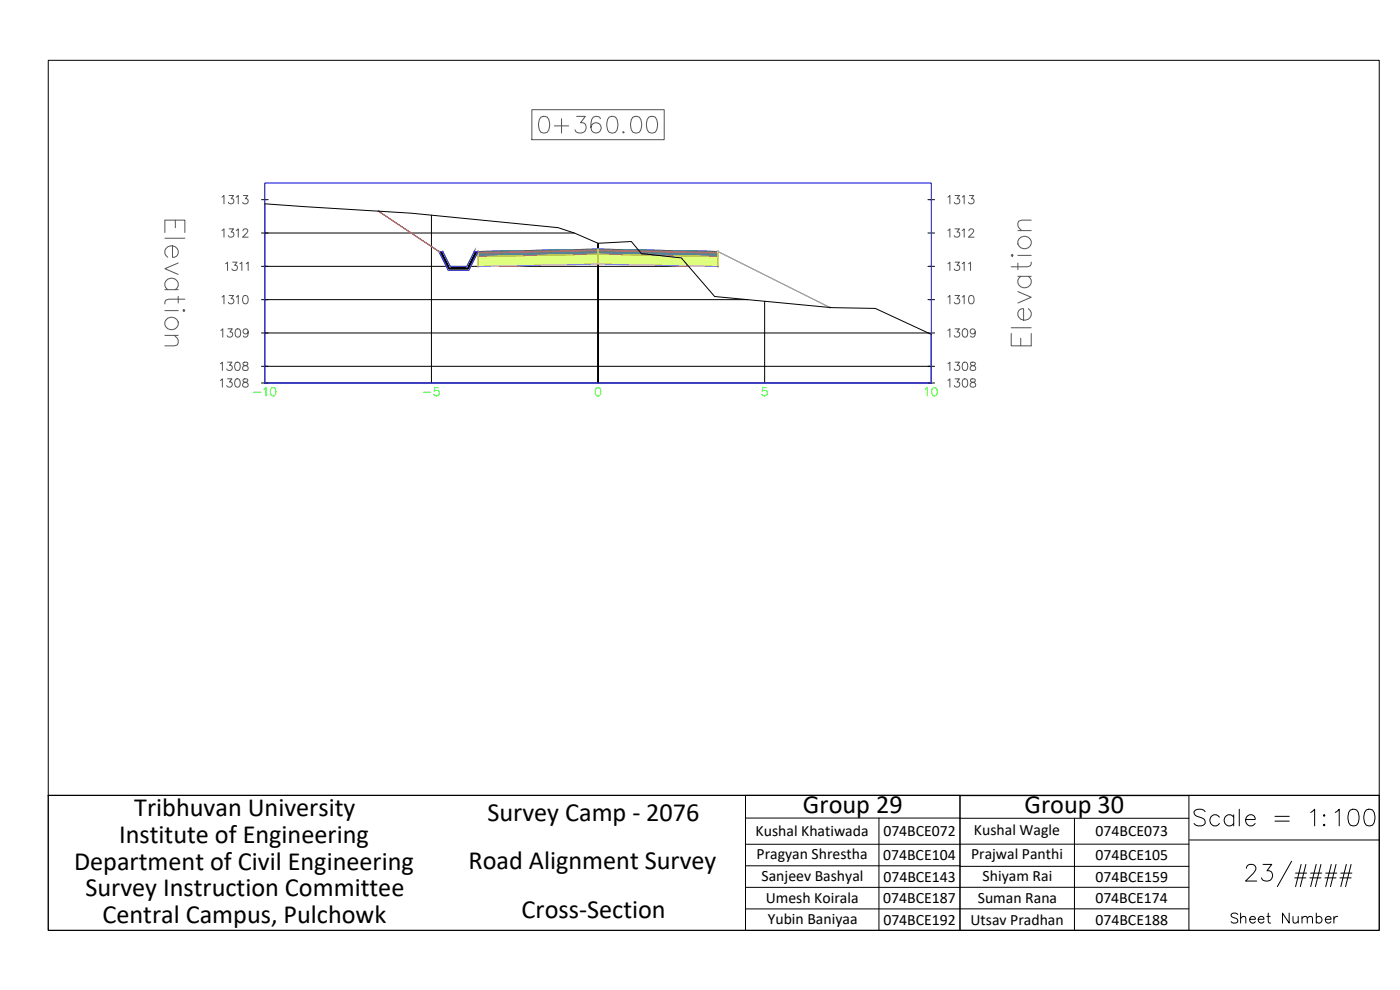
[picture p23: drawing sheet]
<svg xmlns="http://www.w3.org/2000/svg" width="420mm" height="297mm" viewBox="0 0 420 297" stroke-linecap="round" stroke-linejoin="round" font-family="sans-serif">
<defs><g id="words">
<text font-size="8.8" x="357" y="249.1">Scale = 1:100</text>
<g font-size="7.9">
<text x="40.3" y="244.7">Tribhuvan University</text>
<text x="241" y="244">Group 29</text>
<text x="307.5" y="244.1">Group 30</text>
<text x="146.3" y="246.4">Survey Camp - 2076</text>
<text x="35.7" y="252.8">Institute of Engineering</text>
<text x="22.2" y="261">Department of Civil Engineering</text>
<text x="140.6" y="260.7">Road Alignment Survey</text>
<text x="25.6" y="268.9">Survey Instruction Committee</text>
<text x="156.5" y="275.5">Cross-Section</text>
<text x="30.7" y="277.1">Central Campus, Pulchowk</text>
</g>
<text font-size="6.6" x="368.3" y="278.3">Sheet Number</text>
<g font-size="4.7">
<text x="226.8" y="251">Kushal Khatiwada</text>
<text x="265.1" y="250.9">074BCE072</text>
<text x="292.3" y="250.6">Kushal Wagle</text>
<text x="328.8" y="250.9">074BCE073</text>
<text x="227" y="257.7">Pragyan Shrestha</text>
<text x="291.4" y="257.8">Prajwal Panthi</text>
<text x="265" y="258">074BCE104</text>
<text x="328.8" y="258.1">074BCE105</text>
<text x="228.6" y="264.2">Sanjeev Bashyal</text>
<text x="265.1" y="264.5">074BCE143</text>
<text x="294.9" y="264.3">Shiyam Rai</text>
<text x="328.8" y="264.6">074BCE159</text>
<text x="229.8" y="271.1">Umesh Koirala</text>
<text x="265.1" y="271">074BCE187</text>
<text x="293.5" y="271">Suman Rana</text>
<text x="328.7" y="271">074BCE174</text>
<text x="230.4" y="277.1">Yubin Baniyaa</text>
<text x="265.1" y="277.4">074BCE192</text>
<text x="291.3" y="277.5">Utsav Pradhan</text>
<text x="328.8" y="277.4">074BCE188</text>
</g>
</g></defs>
<!-- layer: C-ROAD-SCTN-VIEW -->
<g fill="none" stroke="#545454" stroke-width=".3">
<path d="M159.6 32.9h39.7v9h-39.7zM162.3 35.1a1.63 1.63 0 0 1 2.4 .8 4.1 4.1 0 0 1-.5 3.8 1.63 1.63 0 0 1-2.3-.7 4.2 4.2 0 0 1 .4-3.9zM166.4 37.8h4.3M168.5 35.6v4.3M173.1 34.9h2.6l-1.5 1.9a1.61 1.61 0 0 1 1.7 1.9 1.61 1.61 0 0 1-2.1 1.2l-.7-.2-.5-.7M180.2 35.6a1.49 1.49 0 0 0-2.2-.5 4.6 4.6 0 0 0-.4 4.1 1.55 1.55 0 0 0 2.5 .2 1.55 1.55 0 0 0-.6-2.5 1.55 1.55 0 0 0-2.2 1.3M182.8 35.1a1.63 1.63 0 0 1 2.4 .8 4.1 4.1 0 0 1-.5 3.8 1.63 1.63 0 0 1-2.4-.7 4.2 4.2 0 0 1 .5-3.9zM187.1 39.4l-.2 .3 .2 .2 .2-.2M190 35.1a1.63 1.63 0 0 1 2.3 .8 4.1 4.1 0 0 1-.4 3.8 1.63 1.63 0 0 1-2.4-.7 4.2 4.2 0 0 1 .5-3.9zM194.7 35.1a1.63 1.63 0 0 1 2.4 .8 4.1 4.1 0 0 1-.5 3.8 1.63 1.63 0 0 1-2.4-.7 4.2 4.2 0 0 1 .5-3.9zM66.6 59.1l.6-.4v2.5M68.8 58.7h1.3l-.7 .9a.83 .83 0 0 1 .6 1.4 .83 .83 0 0 1-1.5-.3"/>
<path d="M70.9 59.1l.6-.4v2.5M73 58.7h1.4l-.8 .9a.83 .83 0 0 1 .7 1.4 .83 .83 0 0 1-1.5-.3M284.5 59.1l.6-.4v2.5M286.6 58.7h1.3l-.7 .9a.83 .83 0 0 1 .6 1.4 .83 .83 0 0 1-1.4-.3M288.8 59.1l.6-.4v2.5M290.9 58.7h1.3l-.7 .9a.83 .83 0 0 1 .6 1.4 .83 .83 0 0 1-1.4-.3M49.5 69.8v-3.7h6v3.7M49.5 71.5h6M51.8 73.8v3.4a1.72 1.72 0 0 0 1.8-1.7 1.72 1.72 0 0 0-1.8-1.7 1.89 1.89 0 0 0-2.2 1.1 1.89 1.89 0 0 0 .7 2.3M52.6 66.1v2.2M53.5 78.9l-4 1.7 4 1.7M66.6 69.1l.6-.4v2.5"/>
<path d="M67.7 79.1l.6-.4v2.5M68.8 68.7h1.3l-.7 .9a.83 .83 0 0 1 .6 1.4 .83 .83 0 0 1-1.5-.3M69.8 78.7h1.3l-.7 .9a.83 .83 0 0 1 .7 1.3 .83 .83 0 0 1-1.5-.2M70.9 69.1l.6-.4v2.5M72 79.1l.6-.4v2.5M72.9 69.3l.5-.6 .8 .2a.76 .76 0 0 1-.2 1.1l-1.2 1.2h1.7M73.9 79.1l.6-.4v2.5M284.5 79.1l.6-.4v2.5M284.5 69.1l.6-.4v2.5M286.6 78.7h1.3l-.7 .9a.83 .83 0 0 1 .6 1.3 .83 .83 0 0 1-1.4-.2M286.6 68.7h1.3l-.7 .9a.83 .83 0 0 1 .6 1.4 .83 .83 0 0 1-1.4-.3M288.8 79.1l.6-.4v2.5"/>
<path d="M288.8 69.1l.6-.4v2.5M290.7 79.1l.6-.4v2.5M290.8 69.3l.5-.6 .8 .2a.78 .78 0 0 1-.2 1.1l-1.2 1.2h1.6M303.8 76.3l.3 .3-.3 .3-.3-.3zM305.5 78.9v2M305.5 76.6h4M305.5 69.2h4M309.5 78.6l-.3 1.2-.9 .3h-4.8M309.5 66.1h-2.9l-.8 .2-.3 .6v.9l1.1 1.4M49.5 86.9h4M49.5 93.2h4M50.3 86.9a1.98 1.98 0 0 1 .6-3.4 1.98 1.98 0 0 1 2.6 2.3l-.9 1.1"/>
<path d="M53.5 88.9v2M54.9 93.2l.3-.3 .3 .3-.3 .3zM55.5 89.8h-4.9l-.8 .3-.3 1.1M66.3 99.1l.6-.4v2.5M66.6 89.1l.6-.4v2.5M68.4 98.7h1.3l-.7 .9a.83 .83 0 0 1 .6 1.4 .83 .83 0 0 1-1.4-.3M68.8 88.7h1.3l-.7 .9a.84 .84 0 0 1 .6 1.4 .84 .84 0 0 1-1.5-.3M70.9 98.8a.82 .82 0 0 1 1.2 .3 1.26 1.26 0 0 1-.8 2.1 1.61 1.61 0 0 1-.4-2.4zM70.9 89.1l.6-.4v2.5M73.2 88.8a.81 .81 0 0 1 1.2 .3 1.26 1.26 0 0 1-.9 2.1 1.59 1.59 0 0 1-.3-2.4zM74.5 99.5a.78 .78 0 0 1-1.1 .6 .78 .78 0 0 1-.3-1.2 .78 .78 0 0 1 1.3 .1 1.72 1.72 0 0 1-.6 2.2l-.6-.2-.2-.2M284.5 99.1l.6-.4v2.5"/>
<path d="M284.5 89.1l.6-.4v2.5M286.6 98.7h1.3l-.7 .9a.83 .83 0 0 1 .6 1.4 .83 .83 0 0 1-1.4-.3M286.6 88.7h1.3l-.7 .9a.83 .83 0 0 1 .6 1.3 .83 .83 0 0 1-1.4-.2M288.8 89.1l.6-.4v2.5M289.1 98.8a.82 .82 0 0 1 1.2 .3 1.26 1.26 0 0 1-.8 2.1 1.61 1.61 0 0 1-.4-2.4zM291 88.8a.81 .81 0 0 1 1.2 .3 1.26 1.26 0 0 1-.8 2.1 1.61 1.61 0 0 1-.4-2.4zM292.7 99.5a.78 .78 0 0 1-1.1 .6 .78 .78 0 0 1-.3-1.2 .78 .78 0 0 1 1.3 .1 1.72 1.72 0 0 1-.6 2.2l-.6-.2-.1-.2M303.5 98.3h6M305.5 87.5l4 1.7-4 1.7M305.5 82.9h4M306.3 82.9a1.98 1.98 0 0 0 .6 3.4 1.98 1.98 0 0 0 2.6-2.2l-.9-1.2M308.6 92.6a1.98 1.98 0 0 1-.5 3.5 1.98 1.98 0 0 1-2.6-2.3 1.53 1.53 0 0 1 1.7-1.2v3.5"/>
<path d="M49.5 100.6h4M52.3 100.6l1.2 1.5v.8l-.3 .6-.9 .3h-2.8M66.1 114.1l.6-.4v2.5M66.1 109.1l.6-.4v2.5M68.3 113.7h1.3l-.7 .9a.83 .83 0 0 1 .6 1.4 .83 .83 0 0 1-1.5-.3M68.3 108.7h1.3l-.7 .9a.84 .84 0 0 1 .6 1.4 .84 .84 0 0 1-1.5-.3M70.8 113.8a.82 .82 0 0 1 1.2 .3 1.26 1.26 0 0 1-.9 2.1 1.59 1.59 0 0 1-.3-2.4zM70.8 108.8a.82 .82 0 0 1 1.2 .3 1.26 1.26 0 0 1-.9 2.1 1.59 1.59 0 0 1-.3-2.4zM73 113.8a.51 .51 0 0 0 .3 .8 .89 .89 0 0 1 1 .4 .89 .89 0 0 1-.1 1l-.8 .2a.72 .72 0 0 1-.6-.8 .72 .72 0 0 1 .7-.7l.5-.1a.5 .5 0 0 0 .2-.8zM73 108.8a.51 .51 0 0 0 .3 .8 .89 .89 0 0 1 1 .4 .89 .89 0 0 1-.1 1l-.8 .2a.72 .72 0 0 1-.6-.8 .72 .72 0 0 1 .7-.7l.5-.1a.5 .5 0 0 0 .2-.8zM284.5 114.1l.6-.4v2.5M284.5 109.1l.6-.4v2.5"/>
<path d="M286.6 113.7h1.3l-.7 .9a.83 .83 0 0 1 .6 1.4 .83 .83 0 0 1-1.4-.3M286.6 108.7h1.3l-.7 .9a.83 .83 0 0 1 .6 1.4 .83 .83 0 0 1-1.4-.3M289.1 113.8a.82 .82 0 0 1 1.2 .3 1.26 1.26 0 0 1-.8 2.1 1.61 1.61 0 0 1-.4-2.4zM289.1 108.8a.82 .82 0 0 1 1.2 .3 1.26 1.26 0 0 1-.8 2.1 1.61 1.61 0 0 1-.4-2.4zM291.4 113.8a.51 .51 0 0 0 .2 .8 .89 .89 0 0 1 1 .4 .89 .89 0 0 1 0 1l-.9 .2a.72 .72 0 0 1-.6-.8 .72 .72 0 0 1 .8-.7l.4-.1a.51 .51 0 0 0 .3-.8zM291.4 108.8a.51 .51 0 0 0 .2 .8 .9 .9 0 0 1 1 .4 .9 .9 0 0 1 0 1l-.9 .2a.72 .72 0 0 1-.6-.8 .72 .72 0 0 1 .8-.7l.4-.1a.51 .51 0 0 0 .3-.8zM303.5 100.1v3.7h6v-3.7M306.3 101.5v2.3"/>
<circle cx="307.4" cy="72.8" r="1.98"/>
<circle cx="51.5" cy="97.1" r="1.98"/>
</g>
<g fill="none" stroke="#000" stroke-width=".3">
<path d="M78.5 59.9h2M278.5 59.9h2M78.5 79.9h128.2M78.5 69.9h93.8M129.5 64.6v50.3M278.5 79.9h2M278.5 69.9h2M78.5 99.9h202M78.5 89.9h145.9M229.5 90.4v24.5M278.5 89.9h2M78.5 114.9h202"/>
<path d="M78.5 109.9h202M79.5 114.9v-53.7l43.9 2.8 44.1 4.3 5 1.7 7 3 10-.5 3 3.6 12 1.3 10 11.6 35 3.3 13.2 .2 16.8 7.8v14.6M179.5 114.9v-41.9v41.9"/>
</g>
<path d="M79.5 54.9h200v60h-200z" fill="none" stroke="#00f" stroke-width=".3"/>
<path d="M76.1 117.7h2.2M79.2 116.8l.6-.5v2.5M81.5 116.4a.8 .8 0 0 1 1.2 .4 1.26 1.26 0 0 1-.8 2 1.6 1.6 0 0 1-.4-2.4zM127.1 117.7h2.1M131.6 116.3h-1.2l-.1 1.1a.88 .88 0 0 1 1.4 0 .88 .88 0 0 1-.2 1.3 .88 .88 0 0 1-1.3-.4M179 116.4a.81 .81 0 0 1 1.2 .4 1.26 1.26 0 0 1-.8 2 1.59 1.59 0 0 1-.4-2.4zM230.1 116.3h-1.2l-.1 1.1a.88 .88 0 0 1 1.3-.1 .88 .88 0 0 1-.2 1.4 .88 .88 0 0 1-1.3-.4M277.7 116.8l.6-.5v2.5M280 116.4a.81 .81 0 0 1 1.1 .4 1.26 1.26 0 0 1-.8 2 1.59 1.59 0 0 1-.3-2.4z" fill="none" stroke="#0f0" stroke-width=".3"/>
<g fill="#7f9fff" stroke="#7f9fff" stroke-width=".3">
<path d="M167 75l12.5-.2v.2z"/>
<path d="M156 75.5l11-.5h12.5z"/>
<path d="M179.5 74.8l12.5 .2h-12.5z"/>
<path d="M179.5 75h12.5l23.5 .5z"/>
<path d="M143.5 75.5h12.5l11-.5zM143.5 75.5h12.5l-12.5 .2z"/>
<path d="M179.5 75l23.5 .5h12.5zM203 75.5h12.5v.2z"/>
</g>
<path d="M143.5 75.5l36-.7v.2l-36 .7zM179.5 74.8l36 .7v.2l-36-.7z" fill="none" stroke="#5c73b8" stroke-width=".3"/>
<g fill="#ffdf7f" stroke="#ffdf7f" stroke-width=".3">
<path d="M167 75.2l12.5-.2v.2z"/>
<path d="M156 75.7l11-.5h12.5z"/>
<path d="M179.5 75l12.5 .2h-12.5z"/>
<path d="M179.5 75.2h12.5l23.5 .5z"/>
<path d="M143.5 75.7h12.5l11-.5zM143.5 75.7h12.5l-12.5 .3z"/>
<path d="M179.5 75.2l23.5 .5h12.5zM203 75.7h12.5v.3z"/>
</g>
<path d="M143.5 75.7l36-.7v.2l-36 .8zM179.5 75l36 .7v.3l-36-.8z" fill="none" stroke="#b8a15c" stroke-width=".3"/>
<g fill="#4a8395" stroke="#4a8395" stroke-width=".3">
<path d="M143.5 76l36-.8v.8z"/>
<path d="M143.5 76h36v.3z"/>
<path d="M179.5 75.2l36 .8h-36z"/>
<path d="M179.5 76h36v.3z"/>
<path d="M143.5 76v.3h36zM143.5 76.3h36l-36 .7z"/>
<path d="M179.5 76v.3h36zM179.5 76.3h36v.7z"/>
</g>
<path d="M143.5 76l36-.8v1.1l-36 .7zM179.5 75.2l36 .8v1l-36-.7z" fill="none" stroke="#4a7095" stroke-width=".3"/>
<g fill="#dfff7f" stroke="#dfff7f" stroke-width=".3">
<path d="M143.5 77l36-.7v.7z"/>
<path d="M143.5 77h36v2.2z"/>
<path d="M179.5 76.3l36 .7h-36z"/>
<path d="M179.5 77h36v2.2z"/>
<path d="M143.5 77v2.2h36zM143.5 79.2h36l-36 .8z"/>
<path d="M179.5 77v2.2h36zM179.5 79.2h36v.8z"/>
</g>
<path d="M143.5 77l36-.7v2.9l-36 .8zM179.5 76.3l36 .7v3l-36-.8z" fill="none" stroke="#a5dd00" stroke-width=".3"/>
<path d="M179.3 74.5l.4 .5M179.7 74.5l-.4 .5" fill="none" stroke="#0ff" stroke-width=".3"/>
<g fill="none" stroke="#f00" stroke-width=".3">
<circle cx="143.5" cy="75.5" r=".15"/>
<circle cx="215.5" cy="75.5" r=".15"/>
</g>
<g fill="none" stroke="#d0d" stroke-width=".3">
<circle cx="113.6" cy="63.4" r=".15"/>
<circle cx="131.8" cy="75.5" r=".15"/>
<circle cx="132.9" cy="75.5" r=".15"/>
<circle cx="142.4" cy="75.5" r=".15"/>
<circle cx="143.5" cy="76" r=".15"/>
<circle cx="143.5" cy="75.5" r=".15"/>
<circle cx="143.5" cy="77" r=".15"/>
<circle cx="143.5" cy="80" r=".15"/>
<circle cx="179.5" cy="75.2" r=".15"/>
<circle cx="179.5" cy="79.2" r=".15"/>
<circle cx="179.5" cy="75" r=".15"/>
<circle cx="179.5" cy="76.2" r=".15"/>
<circle cx="215.5" cy="77" r=".15"/>
<circle cx="215.5" cy="80" r=".15"/>
<circle cx="215.5" cy="76" r=".15"/>
<circle cx="249.1" cy="92.2" r=".15"/>
</g>
<g fill="none" stroke="#ff7f7f" stroke-width=".3">
<circle cx="143.5" cy="75.7" r=".15"/>
<circle cx="215.5" cy="75.7" r=".15"/>
</g>
<path d="M113.6 63.4l18.1 12.1h1.2l2.2 4.5h5l2.3-4.5 37.1-.7 36 .7 33.6 16.8" fill="none" stroke="#7f9fff" stroke-width=".3"/>
<path d="M143.5 75.5l36-.7 36 .7" fill="none" stroke="#396472" stroke-width=".3"/>
<path d="M143.5 75.7l36-.7 36 .7" fill="none" stroke="#95704a" stroke-width=".3"/>
<path d="M143.5 76l36-.8 36 .8" fill="none" stroke="#b8735c" stroke-width=".3"/>
<path d="M143.5 77l36-.7 36 .7" fill="none" stroke="#b88a5c" stroke-width=".3"/>
<path d="M143.5 80l36-.8 36 .8" fill="none" stroke="#ffdf7f" stroke-width=".3"/>
<path d="M113.6 63.4l18.1 12.1 2.8 5.6h6.2l2.8-5.6M143.5 80l36-.8 36 .8M215.5 75.5l33.6 16.8" fill="none" stroke="#f0f" stroke-width=".3"/>
<path d="M143.5 75.5v4.5M179.5 74.8v4.4M215.5 75.5v4.5" fill="none" stroke="#ff0" stroke-width=".3"/>
<g fill="#000" stroke="#000" stroke-width=".3">
<path d="M131.7 75.5l3.4 4.5-2.2-4.5zM131.7 75.5l3.4 4.5h-1.1z"/>
<path d="M134 80l6.7 1.1 .5-1.1zM134 80l6.7 1.1h-6.2z"/>
<path d="M142.4 75.5l-1.2 4.5 2.3-4.5zM142.4 75.5l-1.2 4.5h-1.1z"/>
</g>
<path d="M131.7 75.5h1.2l2.2 4.5h5l2.3-4.5h1.1l-2.8 5.6h-6.2z" fill="none" stroke="#dd6e00" stroke-width=".3"/>
<g fill="none" stroke="#dcdcdc" stroke-width=".3">
<path d="M131.7 75.3l-.1 .2M131.8 75.3l.1 .2M131.9 75.6h-.2M135 79.8v.2M135.1 79.8l.2 .2M140 79.8v.2M140.1 79.8l.2 .2M215.4 75.3l-.1 .2M215.5 75.3l.1 .2M215.6 75.6h-.2M134.5 81l-.1 .1M134.6 80.9l.1 .2"/>
<path d="M134.7 81.2h-.2M135.2 80.1h-.2M140.2 80.1h-.2M140.6 81l-.1 .1M140.7 80.9l.1 .2M140.8 81.2h-.2"/>
</g>
<path d="M131.7 75.5h1.2l2.2 4.5h5l2.3-4.5h1.1l-2.8 5.6h-6.2z" fill="none" stroke="#007fff" stroke-width=".3"/>
<path d="M113.6 63.4l18.1 12.1" fill="none" stroke="#ff3f00" stroke-width=".3"/>
<path d="M215.5 75.5l33.6 16.8" fill="none" stroke="#7fff7f" stroke-width=".3"/>
<!-- layer: 0 -->
<g fill="none" stroke="#000" stroke-width=".3">
<path d="M14.5 18.1h399.4v220.6h-399.4zM14.5 238.7h399.4v40.4h-399.4zM223.7 238.7h64.4v40.5h-64.4zM288.1 238.7h68.7v40.5h-68.7zM223.7 245.4h64.4M223.7 259.8h64.4M263.8 245.4v33.8M288.1 245.5h68.7M288.1 259.9h68.7M322.5 245.5v33.7M356.8 253.3h-133.1M357 252h56.9"/>
<path d="M379.1 259.4h2.6l-1.5 1.9a1.61 1.61 0 0 1 1.7 1.8 1.61 1.61 0 0 1-2.1 1.3l-.7-.3-.5-.7M387.6 258.4l-4.3 7.6M390.5 259.4l-1.7 6.6M391.9 259.4l-1.7 6.6M395 259.4l-1.7 6.6M396.4 259.4l-1.6 6.6M399.5 259.4l-1.6 6.6M401 259.4l-1.7 6.6M404.1 259.4l-1.7 6.6M405.5 259.4l-1.7 6.6M223.7 266.2h64.4M223.7 272.7h64.4"/>
<path d="M288.1 266.2h68.7M288.1 272.7h68.7M374.1 260.5a1.26 1.26 0 0 1 .9-1.1h1a1.22 1.22 0 0 1 .7 1.9l-2.9 3.1h3.4M388.6 263.4h3.3M388.8 262h3.3M393.1 263.4h3.3M393.3 262h3.4M397.6 263.4h3.4M397.9 262h3.3M402.1 263.4h3.4M402.4 262h3.3"/>
</g>
<use href="#words"/>
</svg>
